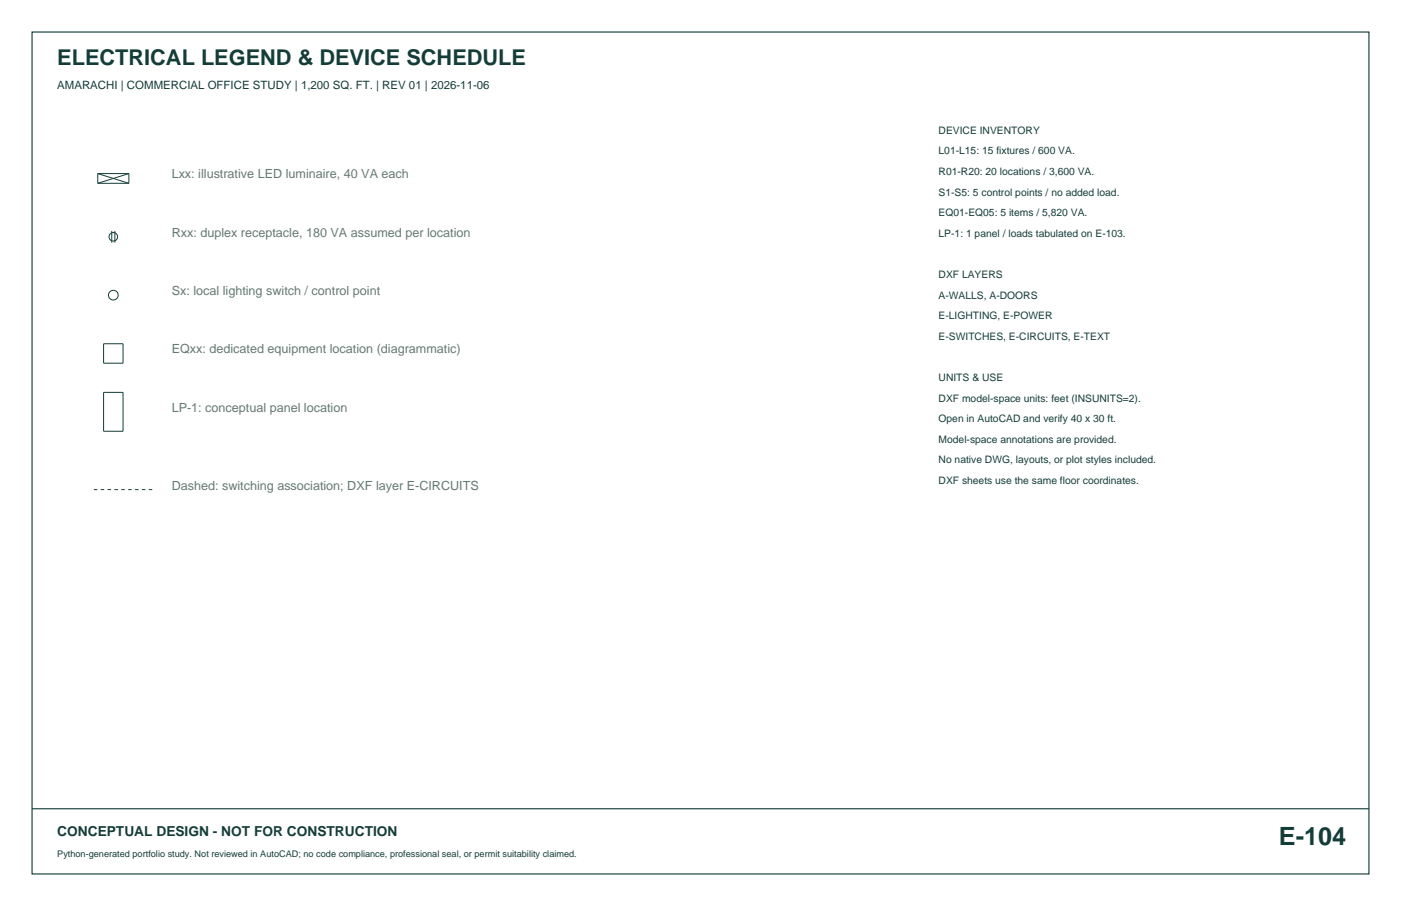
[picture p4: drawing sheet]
<svg xmlns="http://www.w3.org/2000/svg" width="432mm" height="279mm" viewBox="0 0 432 279" stroke-linecap="round" stroke-linejoin="round" font-family="sans-serif">
<defs><g id="words">
<text font-size="7.8" fill="#143d39" x="394.2" y="260.7">E-104</text>
<text font-size="6.7" fill="#143d39" x="17.6" y="20.1">ELECTRICAL LEGEND &amp; DEVICE SCHEDULE</text>
<text font-size="4.2" fill="#143d39" x="17.6" y="257.9">CONCEPTUAL DESIGN - NOT FOR CONSTRUCTION</text>
<g font-size="3.9" fill="#687973">
<text x="52.9" y="55">Lxx: illustrative LED luminaire, 40 VA each</text>
<text x="52.9" y="73">Rxx: duplex receptacle, 180 VA assumed per location</text>
<text x="52.9" y="91">Sx: local lighting switch / control point</text>
<text x="52.9" y="109">EQxx: dedicated equipment location (diagrammatic)</text>
<text x="52.9" y="127">LP-1: conceptual panel location</text>
<text x="52.9" y="151">Dashed: switching association; DXF layer E-CIRCUITS</text>
</g>
<text font-size="3.5" fill="#143d39" x="17.6" y="27.5">AMARACHI | COMMERCIAL OFFICE STUDY | 1,200 SQ. FT. | REV 01 | 2026-11-06</text>
<g font-size="3.2" fill="#143d39">
<text x="289.3" y="41.3">DEVICE INVENTORY</text>
<text x="289.3" y="47.6">L01-L15: 15 fixtures / 600 VA.</text>
<text x="289.3" y="54">R01-R20: 20 locations / 3,600 VA.</text>
<text x="289.3" y="60.3">S1-S5: 5 control points / no added load.</text>
<text x="289.3" y="66.7">EQ01-EQ05: 5 items / 5,820 VA.</text>
<text x="289.3" y="73">LP-1: 1 panel / loads tabulated on E-103.</text>
<text x="289.3" y="85.7">DXF LAYERS</text>
<text x="289.3" y="92.1">A-WALLS, A-DOORS</text>
<text x="289.3" y="98.4">E-LIGHTING, E-POWER</text>
<text x="289.3" y="104.8">E-SWITCHES, E-CIRCUITS, E-TEXT</text>
<text x="289.3" y="117.5">UNITS &amp; USE</text>
<text x="289.3" y="123.8">DXF model-space units: feet (INSUNITS=2).</text>
<text x="289.3" y="130.2">Open in AutoCAD and verify 40 x 30 ft.</text>
<text x="289.3" y="136.5">Model-space annotations are provided.</text>
<text x="289.3" y="142.9">No native DWG, layouts, or plot styles included.</text>
<text x="289.3" y="149.2">DXF sheets use the same floor coordinates.</text>
</g>
<text font-size="2.8" fill="#143d39" x="17.6" y="264.2">Python-generated portfolio study. Not reviewed in AutoCAD; no code compliance, professional seal, or permit suitability claimed.</text>
</g></defs>
<path d="M9.9 9.9h412v259.6h-412zM9.9 249.4h412" fill="none" stroke="#143d39" stroke-width=".35"/>
<g fill="none" stroke="#143d39" stroke-width=".31">
<path d="M30.1 56.5h9.6M30.1 53.5h9.6M30.1 53.5v3M30.1 53.5l9.6 3M39.7 53.5v3M39.7 53.5l-9.6 3M34.4 71.2v3.6M35.4 71.2v3.6M31.9 106h6v6h-6zM31.9 121h6v12h-6z"/>
<circle cx="34.9" cy="73" r="1.32"/>
<circle cx="34.9" cy="91" r="1.5"/>
</g>
<path d="M28.9 151h18" fill="none" stroke="#143d39" stroke-width=".31" stroke-dasharray="1.1 1.1" stroke-linecap="butt"/>
<use href="#words"/>
</svg>
